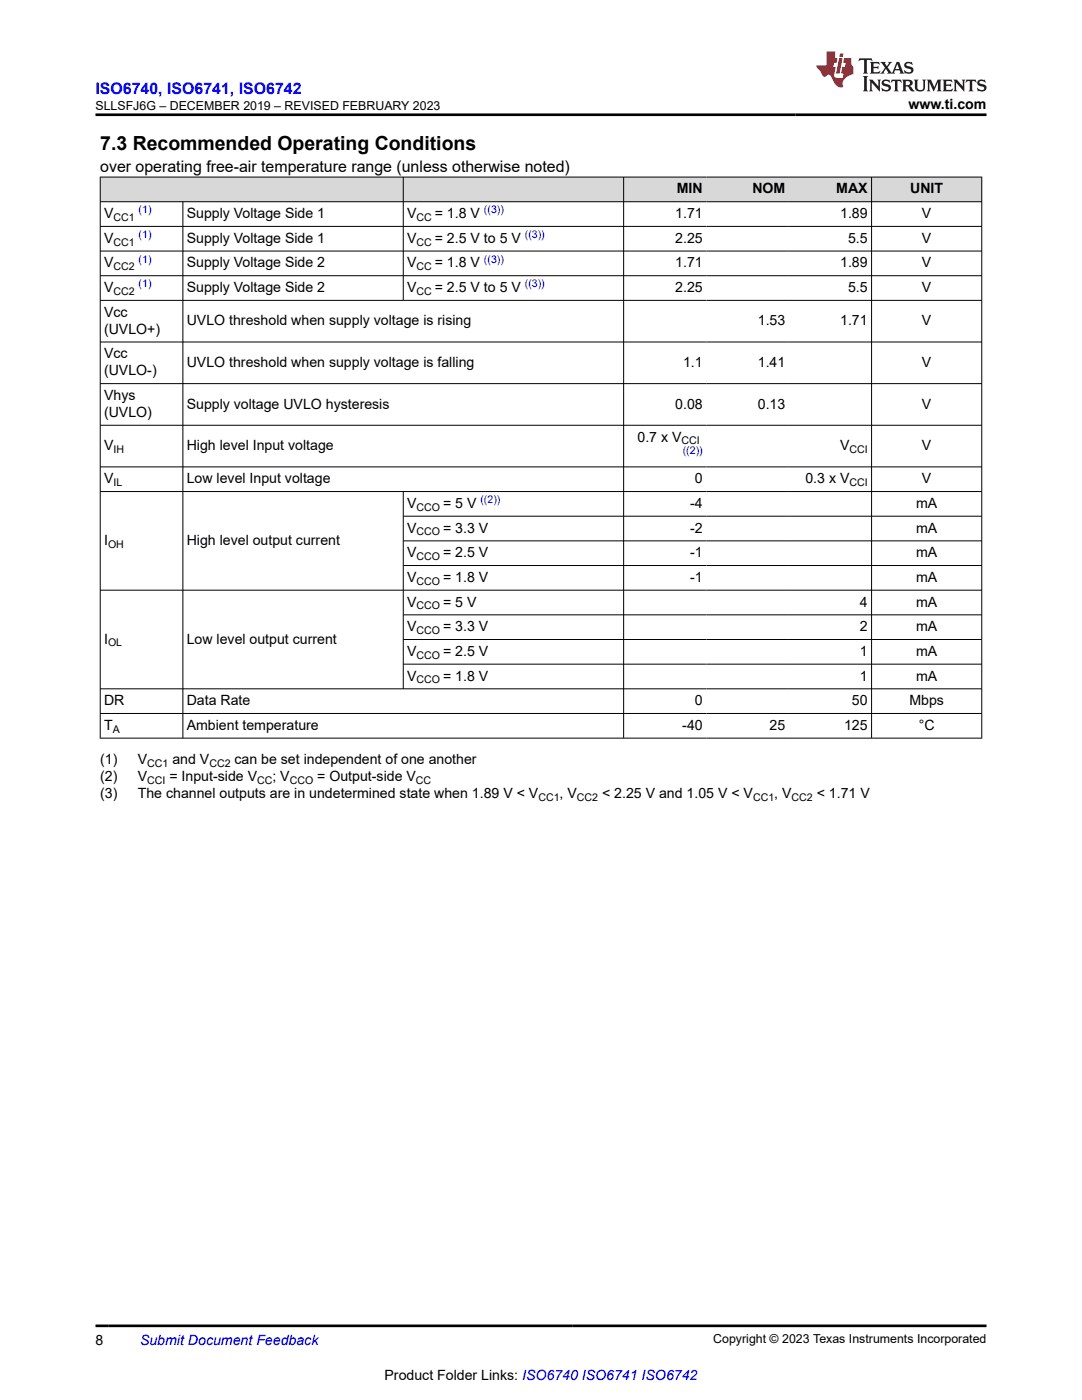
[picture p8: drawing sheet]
<svg xmlns="http://www.w3.org/2000/svg" width="216mm" height="279mm" viewBox="0 0 216 279" stroke-linecap="round" stroke-linejoin="round" font-family="sans-serif">
<defs><g id="words">
<text font-size="3.9" x="20" y="29.9">7.3 Recommended Operating Conditions</text>
<text font-size="3.2" fill="#00f" x="19" y="18.7">ISO6740, ISO6741, ISO6742</text>
<text font-size="3.2" x="20" y="34.3">over operating free-air temperature range (unless otherwise noted)</text>
<g font-size="2.8">
<text x="181.3" y="21.8">www.ti.com</text>
<text x="135.1" y="38.6">MIN</text>
<text x="150.1" y="38.6">NOM</text>
<text x="166.9" y="38.6">MAX</text>
<text x="181.6" y="38.6">UNIT</text>
<text x="20.8" y="43.5">V</text>
<text x="37.3" y="43.5">Supply Voltage Side 1</text>
<text x="81.2" y="43.5">V</text>
<text x="86.8" y="43.5">= 1.8 V</text>
<text x="134.7" y="43.5">1.71</text>
<text x="167.7" y="43.5">1.89</text>
<text x="184" y="43.5">V</text>
<text x="20.8" y="48.5">V</text>
<text x="20.8" y="53.4">V</text>
<text x="37.3" y="48.5">Supply Voltage Side 1</text>
<text x="37.3" y="53.4">Supply Voltage Side 2</text>
<text x="81.2" y="48.5">V</text>
<text x="81.2" y="53.4">V</text>
<text x="86.8" y="48.5">= 2.5 V to 5 V</text>
<text x="86.8" y="53.4">= 1.8 V</text>
<text x="134.7" y="48.5">2.25</text>
<text x="134.7" y="53.4">1.71</text>
<text x="167.7" y="53.4">1.89</text>
<text x="169.2" y="48.5">5.5</text>
<text x="184" y="48.5">V</text>
<text x="184" y="53.4">V</text>
<text x="20.8" y="58.3">V</text>
<text x="37.3" y="58.3">Supply Voltage Side 2</text>
<text x="81.2" y="58.3">V</text>
<text x="86.8" y="58.3">= 2.5 V to 5 V</text>
<text x="134.7" y="58.3">2.25</text>
<text x="169.2" y="58.3">5.5</text>
<text x="184" y="58.3">V</text>
<text x="20.8" y="63.2">Vcc</text>
<text x="37.3" y="64.9">UVLO threshold when supply voltage is rising</text>
<text x="151.2" y="64.9">1.53</text>
<text x="167.7" y="64.9">1.71</text>
<text x="184" y="64.9">V</text>
<text x="20.8" y="66.6">(UVLO+)</text>
<text x="20.8" y="71.5">Vcc</text>
<text x="20.8" y="74.9">(UVLO-)</text>
<text x="37.3" y="73.2">UVLO threshold when supply voltage is falling</text>
<text x="136.3" y="73.2">1.1</text>
<text x="151.2" y="73.2">1.41</text>
<text x="184" y="73.2">V</text>
<text x="20.8" y="79.8">Vhys</text>
<text x="20.8" y="83.2">(UVLO)</text>
<text x="37.3" y="81.5">Supply voltage UVLO hysteresis</text>
<text x="134.7" y="81.5">0.08</text>
<text x="151.2" y="81.5">0.13</text>
<text x="184" y="81.5">V</text>
<text x="20.8" y="89.8">V</text>
<text x="37.3" y="89.8">High level Input voltage</text>
<text x="127.2" y="88.1">0.7 x V</text>
<text x="167.6" y="89.8">V</text>
<text x="184" y="89.8">V</text>
<text x="20.8" y="96.5">V</text>
<text x="37.3" y="96.5">Low level Input voltage</text>
<text x="81.2" y="101.4">V</text>
<text x="88.4" y="101.4">= 5 V</text>
<text x="137.7" y="101.4">-4</text>
<text x="138.7" y="96.5">0</text>
<text x="160.7" y="96.5">0.3 x V</text>
<text x="182.8" y="101.4">mA</text>
<text x="184" y="96.5">V</text>
<text x="81.2" y="106.3">V</text>
<text x="88.4" y="106.3">= 3.3 V</text>
<text x="137.7" y="106.3">-2</text>
<text x="182.8" y="106.3">mA</text>
<text x="20.8" y="108.8">I</text>
<text x="37.3" y="108.8">High level output current</text>
<text x="81.2" y="111.2">V</text>
<text x="88.4" y="111.2">= 2.5 V</text>
<text x="137.7" y="111.2">-1</text>
<text x="182.8" y="111.2">mA</text>
<text x="81.2" y="116.1">V</text>
<text x="88.4" y="116.1">= 1.8 V</text>
<text x="137.7" y="116.1">-1</text>
<text x="182.8" y="116.1">mA</text>
<text x="81.2" y="121.1">V</text>
<text x="81.2" y="126">V</text>
<text x="88.4" y="121.1">= 5 V</text>
<text x="88.4" y="126">= 3.3 V</text>
<text x="171.6" y="121.1">4</text>
<text x="171.6" y="126">2</text>
<text x="182.8" y="121.1">mA</text>
<text x="182.8" y="126">mA</text>
<text x="20.8" y="128.4">I</text>
<text x="37.3" y="128.4">Low level output current</text>
<text x="81.2" y="130.9">V</text>
<text x="88.4" y="130.9">= 2.5 V</text>
<text x="171.6" y="130.9">1</text>
<text x="182.8" y="130.9">mA</text>
<text x="81.2" y="135.8">V</text>
<text x="88.4" y="135.8">= 1.8 V</text>
<text x="171.6" y="135.8">1</text>
<text x="182.8" y="135.8">mA</text>
<text x="20.8" y="140.7">DR</text>
<text x="37.3" y="140.7">Data Rate</text>
<text x="138.7" y="140.7">0</text>
<text x="170" y="140.7">50</text>
<text x="181.5" y="140.7">Mbps</text>
<text x="20.8" y="145.7">T</text>
<text x="37.3" y="145.7">Ambient temperature</text>
<text x="136.1" y="145.7">-40</text>
<text x="153.6" y="145.7">25</text>
<text x="168.4" y="145.7">125</text>
<text x="183.3" y="145.7">°C</text>
<text x="20" y="155.9">(2)</text>
<text x="20" y="152.5">(1)</text>
<text x="27.5" y="152.5">V</text>
<text x="27.5" y="155.9">V</text>
<text x="33.8" y="155.9">= Input-side V</text>
<text x="34.4" y="152.5">and V</text>
<text x="46.8" y="152.5">can be set independent of one another</text>
<text x="54.4" y="155.9">; V</text>
<text x="63.3" y="155.9">= Output-side V</text>
<text x="20" y="159.2">(3)</text>
<text x="27.5" y="159.2">The channel outputs are in undetermined state when 1.89 V &lt; V</text>
<text x="111.7" y="159.2">, V</text>
<text x="120.1" y="159.2">&lt; 2.25 V and 1.05 V &lt; V</text>
<text x="154.5" y="159.2">, V</text>
<text x="163" y="159.2">&lt; 1.71 V</text>
<text x="19" y="268.4">8</text>
<text x="76.7" y="275.3">Product Folder Links: ISO6740 ISO6741 ISO6742</text>
</g>
<text font-size="2.8" fill="#00f" x="27.9" y="268.4">Submit Document Feedback</text>
<g font-size="2.5">
<text x="19" y="21.9">SLLSFJ6G – DECEMBER 2019 – REVISED FEBRUARY 2023</text>
<text x="142.3" y="268.1">Copyright © 2023 Texas Instruments Incorporated</text>
</g>
<g font-size="2.1">
<text x="22.6" y="44.1">CC1</text>
<text x="83.1" y="44.1">CC</text>
<text x="22.6" y="49">CC1</text>
<text x="22.6" y="53.9">CC2</text>
<text x="83.1" y="49">CC</text>
<text x="83.1" y="53.9">CC</text>
<text x="22.6" y="58.9">CC2</text>
<text x="83.1" y="58.9">CC</text>
<text x="136" y="88.7">CCI</text>
<text x="22.6" y="90.4">IH</text>
<text x="169.5" y="90.4">CCI</text>
<text x="22.6" y="97">IL</text>
<text x="83.1" y="101.9">CCO</text>
<text x="169.5" y="97">CCI</text>
<text x="83.1" y="106.9">CCO</text>
<text x="21.6" y="109.3">OH</text>
<text x="83.1" y="111.8">CCO</text>
<text x="83.1" y="116.7">CCO</text>
<text x="83.1" y="121.6">CCO</text>
<text x="21.6" y="129">OL</text>
<text x="83.1" y="126.5">CCO</text>
<text x="83.1" y="131.5">CCO</text>
<text x="83.1" y="136.4">CCO</text>
<text x="22.5" y="146.2">A</text>
<text x="29.4" y="153">CC1</text>
<text x="41.8" y="153">CC2</text>
<text x="29.4" y="156.4">CCI</text>
<text x="51.3" y="156.4">CC</text>
<text x="57.8" y="156.4">CCO</text>
<text x="83" y="156.4">CC</text>
<text x="107.4" y="159.8">CC1</text>
<text x="115.1" y="159.8">CC2</text>
<text x="150.3" y="159.8">CC1</text>
<text x="158" y="159.8">CC2</text>
</g>
<g font-size="2.1" fill="#00f">
<text x="27.7" y="42.6">(1)</text>
<text x="27.7" y="47.5">(1)</text>
<text x="96.6" y="42.6">((3))</text>
<text x="104.7" y="47.5">((3))</text>
<text x="27.7" y="52.4">(1)</text>
<text x="96.6" y="52.4">((3))</text>
<text x="27.7" y="57.4">(1)</text>
<text x="104.7" y="57.4">((3))</text>
<text x="136.2" y="90.6">((2))</text>
<text x="95.9" y="100.4">((2))</text>
</g>
</g></defs>
<g fill="#d8d8d8">
<path d="M20 35.3h175.9v5h-175.9z" fill-rule="evenodd"/>
<path d="M20.1 35.4h60.3v4.8h-60.3z" fill-rule="evenodd"/>
<path d="M80.5 35.4h43.9v4.8h-43.9z" fill-rule="evenodd"/>
<path d="M124.5 35.4h16.4v4.8h-16.4z" fill-rule="evenodd"/>
<path d="M140.9 35.4h16.5v4.8h-16.5z" fill-rule="evenodd"/>
<path d="M157.4 35.4h16.5v4.8h-16.5z" fill-rule="evenodd"/>
<path d="M174 35.4h21.8v4.8h-21.8z" fill-rule="evenodd"/>
</g>
<g fill="none" stroke="#000" stroke-width=".2">
<path d="M19.9 35.3h176.1M20 35.3v112.1M80.5 35.3v24.7M124.4 35.3v112.1M173.9 35.3v112.1M195.9 35.3v112.1M19.9 40.3h176.1M19.9 45.2h176.1M19.9 50.1h176.1M19.9 55h176.1M19.9 59.9h176.1M36.5 40.3v107.1"/>
<path d="M19.9 68.3h176.1M19.9 76.6h176.1M19.9 84.9h176.1M19.9 93.2h176.1M19.9 98.1h176.1M80.5 98.1v39.4M19.9 117.8h176.1M80.5 103h115.5M80.5 107.9h115.5M80.5 112.9h115.5M19.9 137.5h176.1M80.5 122.7h115.5"/>
<path d="M80.5 127.6h115.5M80.5 132.5h115.5M19.9 142.4h176.1M19.9 147.3h176.1"/>
</g>
<path d="M171.5 11.6l-.2 .6 .5-.2h.6v.1v2.2l-.2 .4h1l-.2-.4v-2.2v-.1h.5l.5 .2-.1-.6zM173.6 12.4l.2 .3v1.6l-.2 .4h1.9l.1-.6a1.08 1.08 0 0 1-1.3 .2v-.7h.6l.4 .2v-.7l-.4 .2h-.6v-.5l.2-.2a1 1 0 0 1 1 .3l-.1-.5zM175.7 12.4l.9 1.1-1 1.2h.9l-.2-.2 .5-.8 .4 .8-.2 .2h1.6l-.2-.2 .2-.5h.9l.1 .5-.1 .2h.9l-.2-.4-.8-1.9h-.5l-.9 2.1-.9-1.1 .9-1h-.8l.2 .2-.4 .6-.4-.6 .2-.2zM179 12.8l.4 1h-.7zM180.7 12.5a.65 .65 0 0 0-.2 .7 .65 .65 0 0 0 .6 .5l.6 .1 .1 .3a.79 .79 0 0 1-.7 .4 .79 .79 0 0 1-.7-.5l.1 .7 .2-.1a.93 .93 0 0 0 1.1 0 .93 .93 0 0 0 .4-.9 1.46 1.46 0 0 0-1.2-.6l-.1-.3a1.09 1.09 0 0 1 1.2 .2l-.2-.6-.1 .1-.5-.2zM172.2 15.2l.2 .4v2.2l-.2 .4h1l-.2-.4v-2.2l.2-.4zM173.4 15.9l.2 .4v1.5l-.2 .4h.8l-.3-.4 .1-1.3 1.6 1.8v-2l.2-.4h-.7l.1 .2 .1 1.1-1.2-1.3zM176.2 16a.65 .65 0 0 0-.2 .8 .65 .65 0 0 0 .6 .4l.6 .2 .1 .2a.79 .79 0 0 1-.7 .4 .79 .79 0 0 1-.7-.5l.1 .7 .2-.1a.93 .93 0 0 0 1.1 .1 .93 .93 0 0 0 .4-1 1.46 1.46 0 0 0-1.2-.5l-.1-.4a1.09 1.09 0 0 1 1.2 .2l-.1-.6-.2 .1-.5-.1zM177.9 15.9l-.1 .6a.63 .63 0 0 1 .8-.3v1.6l-.3 .4h1l-.2-.4v-1.6a.66 .66 0 0 1 .8 .3l-.1-.6zM180 15.9l.2 .4v1.5l-.2 .4h1l-.2-.2-.1-.7h.5l.1 .2a.79 .79 0 0 0 1.2 .6l-1-.9a.61 .61 0 0 0 .6-.6 .61 .61 0 0 0-.5-.7zM180.8 16.2h.1a.47 .47 0 0 1 .5 .1 .47 .47 0 0 1 .1 .5l-.1 .1-.7 .1zM182.3 15.9l.2 .2a2.27 2.27 0 0 0 .4 2 1.04 1.04 0 0 0 1.7-.7v-1.3l.2-.2h-.8l.2 .4v1.1a.6 .6 0 0 1-.6 .6 .6 .6 0 0 1-.6-.6v-1.1l.3-.4zM184.9 15.9l.2 .4v1.5l-.2 .4h.8l-.3-.4v-1.4l.9 1.9 .9-1.9v1.4l-.3 .4h1l-.2-.4v-1.5l.2-.4h-.8l-.7 1.5-.6-1.5zM188.1 15.9l.2 .4v1.5l-.2 .4h1.9l.1-.6a1.09 1.09 0 0 1-1.3 .2v-.7h.6l.4 .2v-.6l-.4 .2h-.6v-.6l.2-.1a1.01 1.01 0 0 1 1 .3l-.1-.6zM190.2 15.9l.3 .4v1.5l-.3 .4h.8l-.2-.4v-1.3l1.6 1.8v-2l.2-.4h-.7l.2 .2v1.1l-1.2-1.3zM192.8 15.9l-.1 .6a.63 .63 0 0 1 .8-.3v1.6l-.3 .4h1l-.2-.4v-1.6a.66 .66 0 0 1 .8 .3l-.1-.6zM195.2 16a.65 .65 0 0 0-.2 .8 .65 .65 0 0 0 .6 .4l.6 .2 .2 .2a.79 .79 0 0 1-.7 .4 .79 .79 0 0 1-.7-.5l.1 .7 .2-.1a.93 .93 0 0 0 1 .1 .93 .93 0 0 0 .5-1 1.46 1.46 0 0 0-1.3-.5v-.4a1.09 1.09 0 0 1 1.2 .2l-.2-.6-.2 .1-.5-.1z" fill="#231f20"/>
<path d="M164.9 10.3v2.7h-2l.1 .4 .8 1a.95 .95 0 0 0 1 .9 .59 .59 0 0 1 .5-.4 .59 .59 0 0 1 .5 .3l.4 .8a1.59 1.59 0 0 0 2.1 1.4 1.61 1.61 0 0 1 1-2.3l1-.3-.1-1.5a1.59 1.59 0 0 1-.3-1.7h-1.5l-.2 .9h.6l-.2 .9h-.5l-.2 .9v.3l.4 .1-.1 .9h-.7a.73 .73 0 0 1-1-.7l.3-1.5h-.5l.1-.9h.5l.2-.9h-.5v-1.3zM167.4 11.6l-.6 3.1h.7l.6-3.1zM167.6 10.7l-.1 .6h.7l.1-.6z" fill="#ed1c24"/>
<path d="M19 22.9h177.8M19 264.6h177.8" fill="none" stroke="#000" stroke-width=".53"/>
<use href="#words"/>
</svg>
